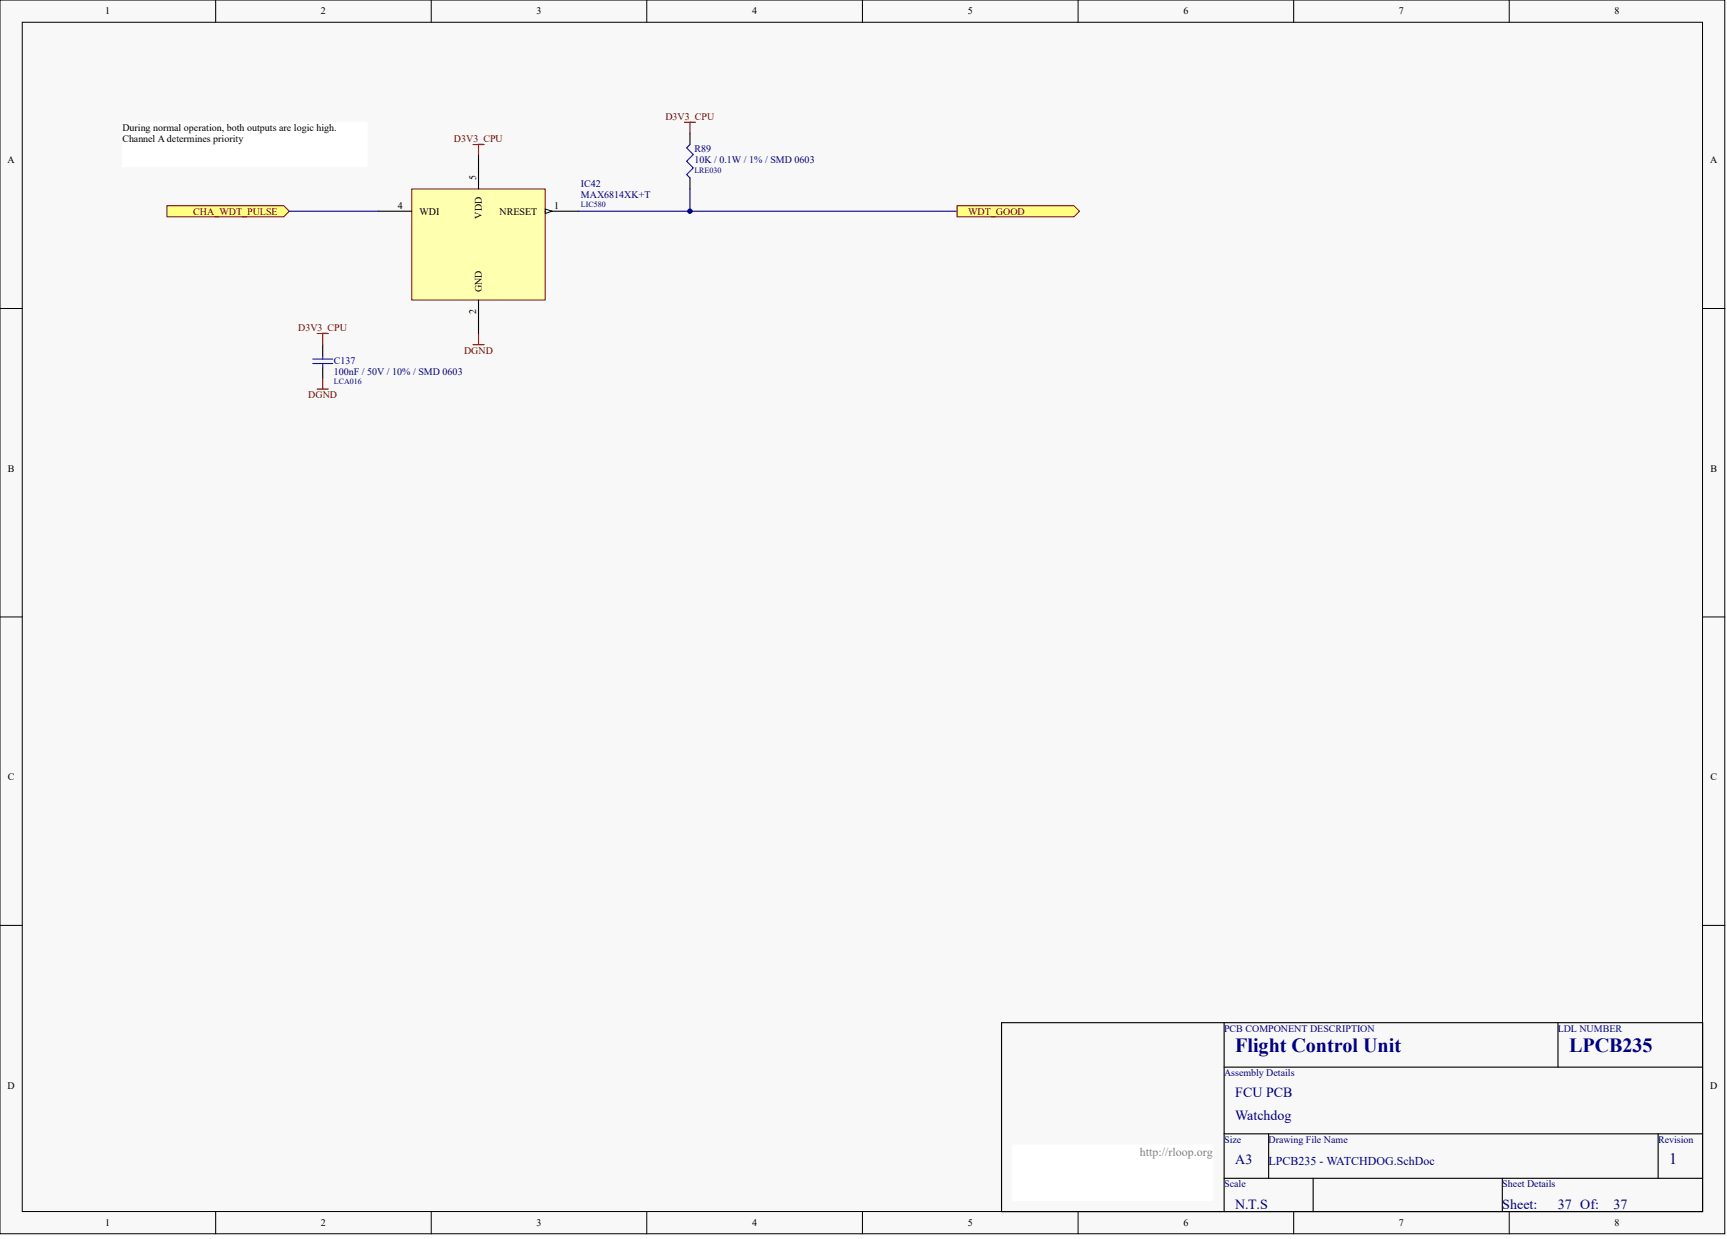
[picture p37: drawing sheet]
<svg xmlns="http://www.w3.org/2000/svg" width="328mm" height="236mm" viewBox="0 0 328 236" stroke-linecap="round" stroke-linejoin="round" font-family="sans-serif">
<defs><g id="words">
<g font-size="3.8" fill="#000080">
<text x="234.9" y="200">Flight Control Unit</text>
<text x="298.4" y="200">LPCB235</text>
</g>
<text font-size="3" fill="#000080" x="317.5" y="221.3">1</text>
<g font-size="2.7" fill="#000080">
<text x="234.9" y="208.7">FCU PCB</text>
<text x="234.9" y="213">Watchdog</text>
<text x="234.9" y="221.4">A3</text>
<text x="234.9" y="229.9">N.T.S</text>
<text x="285.7" y="229.9">Sheet:</text>
<text x="296.3" y="229.9">37 Of:</text>
<text x="306.9" y="229.9">37</text>
</g>
<text font-size="2.3" fill="#808080" x="216.8" y="219.8">http://rloop.org</text>
<text font-size="2.3" fill="#000080" x="241.3" y="221.5">LPCB235 - WATCHDOG.SchDoc</text>
<g font-size="1.9">
<text x="20" y="2.8">1</text>
<text x="61" y="2.8">2</text>
<text x="102" y="2.8">3</text>
<text x="143" y="2.8">4</text>
<text x="184" y="2.8">5</text>
<text x="225.1" y="2.8">6</text>
<text x="266" y="2.8">7</text>
<text x="307.1" y="2.8">8</text>
<text x="23.3" y="25">During normal operation, both outputs are logic high.</text>
<text x="23.3" y="27.1">Channel A determines priority</text>
<text x="1.4" y="31">A</text>
<text x="90.6" y="34.3" transform="rotate(-90 90.6 34.3)">5</text>
<text x="325.2" y="31">A</text>
<text x="75.7" y="39.8">4</text>
<text x="79.8" y="40.8">WDI</text>
<text x="91.6" y="41.6" transform="rotate(-90 91.6 41.6)">VDD</text>
<text x="95" y="40.8">NRESET</text>
<text x="105.4" y="39.8">1</text>
<text x="90.6" y="59.7" transform="rotate(-90 90.6 59.7)">2</text>
<text x="91.6" y="55.6" transform="rotate(-90 91.6 55.6)">GND</text>
<text x="1.5" y="89.7">B</text>
<text x="325.3" y="89.7">B</text>
<text x="1.5" y="148.4">C</text>
<text x="325.3" y="148.4">C</text>
<text x="1.4" y="207">D</text>
<text x="325.2" y="207">D</text>
<text x="20" y="233.2">1</text>
<text x="61" y="233.2">2</text>
<text x="102" y="233.2">3</text>
<text x="143" y="233.2">4</text>
<text x="184" y="233.2">5</text>
<text x="225.1" y="233.2">6</text>
<text x="266" y="233.2">7</text>
<text x="307.1" y="233.2">8</text>
</g>
<g font-size="1.9" fill="#800000">
<text x="126.5" y="22.8">D3V3_CPU</text>
<text x="86.3" y="27.1">D3V3_CPU</text>
<text x="36.8" y="40.8">CHA_WDT_PULSE</text>
<text x="184.1" y="40.8">WDT_GOOD</text>
<text x="56.7" y="63">D3V3_CPU</text>
<text x="88.3" y="67.2">DGND</text>
<text x="58.6" y="75.7">DGND</text>
</g>
<g font-size="1.9" fill="#000080">
<text x="132.1" y="29">R89</text>
<text x="110.5" y="35.5">IC42</text>
<text x="132.1" y="31.1">10K / 0.1W / 1% / SMD 0603</text>
<text x="110.5" y="37.6">MAX6814XK+T</text>
<text x="63.5" y="69.1">C137</text>
<text x="63.5" y="71.3">100nF / 50V / 10% / SMD 0603</text>
<text x="232.8" y="196.2">PCB COMPONENT DESCRIPTION</text>
<text x="296.3" y="196.2">LDL NUMBER</text>
<text x="232.8" y="204.7">Assembly Details</text>
<text x="232.8" y="217.3">Size</text>
<text x="241.3" y="217.3">Drawing File Name</text>
<text x="315.3" y="217.3">Revision</text>
<text x="232.8" y="225.8">Scale</text>
<text x="285.7" y="225.8">Sheet Details</text>
</g>
<g font-size="1.5" fill="#000080">
<text x="132.1" y="32.9">LRE030</text>
<text x="110.5" y="39.4">LIC580</text>
<text x="63.5" y="73">LCA016</text>
</g>
</g></defs>
<g fill="#f8f8f8" stroke="#000" stroke-width=".19">
<path d="M0 0h328v234.7h-328z"/>
<path d="M4.2 4.2h319.6v226.2h-319.6z"/>
</g>
<g fill="none" stroke="#000" stroke-width=".19">
<path d="M41 0v4.2M82 0v4.2M123 0v4.2M164 0v4.2M205 0v4.2M246 0v4.2M287 0v4.2M0 58.7h4.2M323.8 58.7h4.2M0 117.3h4.2M323.8 117.3h4.2M0 176h4.2"/>
<path d="M323.8 176h4.2M41 230.5v4.2M82 230.5v4.2M123 230.5v4.2M164 230.5v4.2M205 230.5v4.2M246 230.5v4.2M287 230.5v4.2"/>
</g>
<path d="M131.2 25.4v2.1M131.2 33.8v2.1M190.5 194.5h133.3v36h-133.3zM232.8 194.5v36M296.3 194.5v8.5M232.8 203h91M232.8 215.7h91M241.3 215.7v8.4M315.3 215.7v8.4M232.8 224.1h91M249.7 224.1v6.4M285.7 224.1v6.4" fill="none" stroke="#000" stroke-width=".21"/>
<path d="M192.6 217.8h38.1v10.5h-38.1z" fill="#fff" stroke="#fff" stroke-width=".19"/>
<path d="M89.9 27.5h2.2M91 27.5v2.1M130.2 23.3h2.1M131.2 23.3v2.1M89.9 65.5h2.2M91 63.4v2.1" fill="none" stroke="#800000" stroke-width=".21"/>
<path d="M131.2 27.5l-.6 .6 1.2 1.3-1.2 1.3 1.2 1.2-1.2 1.3 .6 .6" fill="none" stroke="#00f" stroke-width=".21"/>
<path d="M131.2 35.9v4.3" fill="none" stroke="#000080" stroke-width=".21"/>
<circle cx="131.2" cy="40.2" r=".41" fill="#000080" stroke="#000080" stroke-width=".19"/>
<path d="M31.7 39.1h22.3l1 1.1-1 1h-22.3z" fill-rule="evenodd" fill="#ffff80" stroke="#800000" stroke-width=".19"/>
<path d="M61.4 65.5v2.2M61.4 69.8v2.1" fill="none" stroke="#000" stroke-width=".21"/>
<path d="M59.5 69.1h3.8M59.5 68.3h3.8M61.4 67.7v.6M61.4 69.1v.7" fill="none" stroke="#00f" stroke-width=".21"/>
<path d="M60.3 74h2.1M60.3 63.4h2.1M61.4 63.4v2.1M61.4 71.9v2.1" fill="none" stroke="#800000" stroke-width=".21"/>
<path d="M110.1 40.2h71.9" fill="none" stroke="#000080" stroke-width=".21"/>
<path d="M182 39.1h22.2l1.1 1.1-1.1 1h-22.2z" fill-rule="evenodd" fill="#ffff80" stroke="#800000" stroke-width=".19"/>
<path d="M23.3 23.3h46.5v8.4h-46.5z" fill="#fff" stroke="#fff" stroke-width=".19"/>
<path d="M78.3 35.9h25.4v21.2h-25.4z" fill="#ffffb0" stroke="#800000" stroke-width=".19"/>
<path d="M91 29.6v6.3M72 40.2h6.3M91 57.1v6.3M103.7 40.2h6.4" fill="none" stroke="#000" stroke-width=".21"/>
<path d="M103.7 39.8l1.3 .4-1.3 .4z" fill="#f8f8f8" stroke="#000" stroke-width=".19"/>
<path d="M55 40.2h17" fill="none" stroke="#000080" stroke-width=".21"/>
<use href="#words"/>
</svg>
